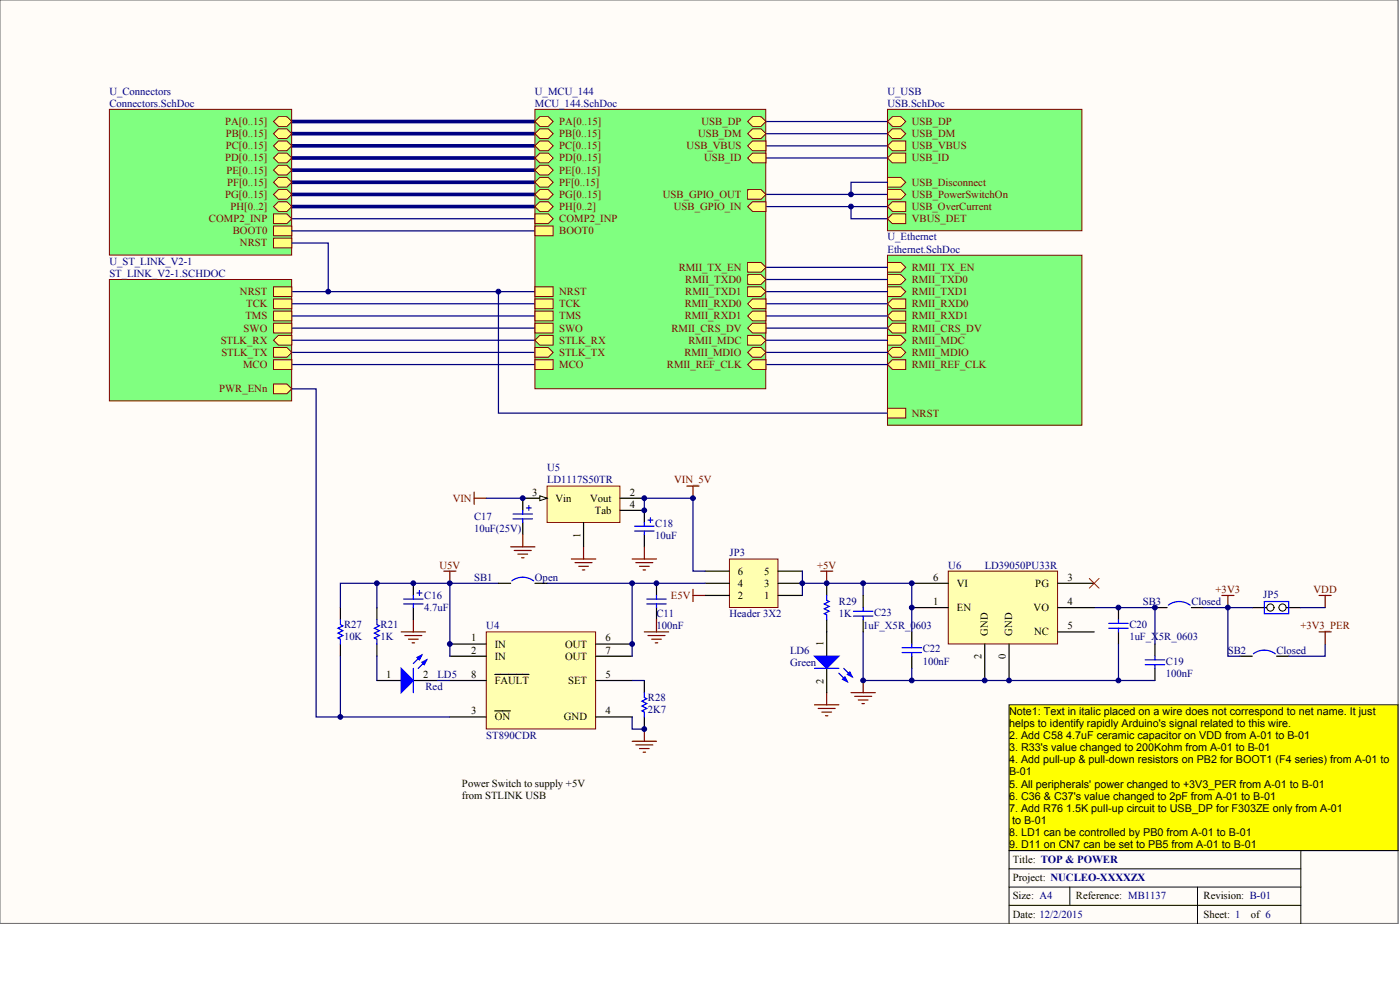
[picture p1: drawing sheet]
<svg xmlns="http://www.w3.org/2000/svg" width="840mm" height="594mm" viewBox="0 0 840 594" stroke-linecap="round" stroke-linejoin="round" font-family="sans-serif">
<defs><g id="words">
<g font-size="6.5">
<text x="605" y="428">Note1: Text in italic placed on a wire does not correspond to net name. It just</text>
<text x="605" y="436">helps to identify rapidly Arduino's signal related to this wire.</text>
<text x="605" y="443">2. Add C58 4.7uF ceramic capacitor on VDD from A-01 to B-01</text>
<text x="605" y="450">3. R33's value changed to 200Kohm from A-01 to B-01</text>
<text x="605" y="458">4. Add pull-up &amp; pull-down resistors on PB2 for BOOT1 (F4 series) from A-01 to</text>
<text x="605" y="465">B-01</text>
<text x="605" y="472">5. All peripherals' power changed to +3V3_PER from A-01 to B-01</text>
<text x="605" y="479">6. C36 &amp; C37's value changed to 2pF from A-01 to B-01</text>
<text x="605" y="487">7. Add R76 1.5K pull-up circuit to USB_DP for F303ZE only from A-01</text>
<text x="607" y="494">to B-01</text>
<text x="605" y="501">8. LD1 can be controlled by PB0 from A-01 to B-01</text>
<text x="605" y="509">9. D11 on CN7 can be set to PB5 from A-01 to B-01</text>
</g>
<g font-size="6.4" fill="#000080">
<text x="66" y="57">U_Connectors</text>
<text x="321" y="57">U_MCU_144</text>
<text x="532" y="57">U_USB</text>
<text x="66" y="64">Connectors.SchDoc</text>
<text x="321" y="64">MCU_144.SchDoc</text>
<text x="532" y="64">USB.SchDoc</text>
<text x="532" y="144">U_Ethernet</text>
<text x="532" y="151">Ethernet.SchDoc</text>
<text x="66" y="159">U_ST_LINK_V2-1</text>
<text x="66" y="166">ST_LINK_V2-1.SCHDOC</text>
<text x="328" y="283">U5</text>
<text x="328" y="290">LD1117S50TR</text>
<text x="284" y="312">C17</text>
<text x="393" y="316">C18</text>
<text x="284" y="319">10uF(25V)</text>
<text x="393" y="323">10uF</text>
<text x="437" y="334">JP3</text>
<text x="569" y="341">U6</text>
<text x="591" y="341">LD39050PU33R</text>
<text x="284" y="348">SB1</text>
<text x="321" y="348">Open</text>
<text x="254" y="359">C16</text>
<text x="758" y="358">JP5</text>
<text x="503" y="363">R29</text>
<text x="685" y="363">SB3</text>
<text x="715" y="363">Closed</text>
<text x="254" y="366">4.7uF</text>
<text x="394" y="370">C11</text>
<text x="437" y="370">Header 3X2</text>
<text x="503" y="370">1K</text>
<text x="524" y="369">C23</text>
<text x="206" y="377">R27</text>
<text x="228" y="377">R21</text>
<text x="292" y="377">U4</text>
<text x="394" y="377">100nF</text>
<text x="518" y="377">1uF_X5R_0603</text>
<text x="677" y="377">C20</text>
<text x="206" y="384">10K</text>
<text x="228" y="384">1K</text>
<text x="677" y="384">1uF_X5R_0603</text>
<text x="474" y="392">LD6</text>
<text x="553" y="391">C22</text>
<text x="736" y="392">SB2</text>
<text x="766" y="392">Closed</text>
<text x="474" y="399">Green</text>
<text x="553" y="398">100nF</text>
<text x="699" y="398">C19</text>
<text x="262" y="406">LD5</text>
<text x="699" y="406">100nF</text>
<text x="255" y="414">Red</text>
<text x="389" y="420">R28</text>
<text x="389" y="427">2K7</text>
<text x="292" y="443">ST890CDR</text>
</g>
<g font-size="6.4" fill="#800000">
<text x="135" y="75">PA[0..15]</text>
<text x="335" y="75">PA[0..15]</text>
<text x="421" y="75">USB_DP</text>
<text x="547" y="75">USB_DP</text>
<text x="135" y="82">PB[0..15]</text>
<text x="335" y="82">PB[0..15]</text>
<text x="419" y="82">USB_DM</text>
<text x="547" y="82">USB_DM</text>
<text x="135" y="89">PC[0..15]</text>
<text x="335" y="89">PC[0..15]</text>
<text x="412" y="89">USB_VBUS</text>
<text x="547" y="89">USB_VBUS</text>
<text x="135" y="97">PD[0..15]</text>
<text x="335" y="97">PD[0..15]</text>
<text x="422" y="97">USB_ID</text>
<text x="547" y="97">USB_ID</text>
<text x="136" y="104">PE[0..15]</text>
<text x="335" y="104">PE[0..15]</text>
<text x="136" y="111">PF[0..15]</text>
<text x="335" y="111">PF[0..15]</text>
<text x="547" y="111">USB_Disconnect</text>
<text x="135" y="119">PG[0..15]</text>
<text x="335" y="119">PG[0..15]</text>
<text x="398" y="119">USB_GPIO_OUT</text>
<text x="547" y="119">USB_PowerSwitchOn</text>
<text x="138" y="126">PH[0..2]</text>
<text x="335" y="126">PH[0..2]</text>
<text x="404" y="126">USB_GPIO_IN</text>
<text x="547" y="126">USB_OverCurrent</text>
<text x="125" y="133">COMP2_INP</text>
<text x="335" y="133">COMP2_INP</text>
<text x="547" y="133">VBUS_DET</text>
<text x="140" y="140">BOOT0</text>
<text x="335" y="140">BOOT0</text>
<text x="144" y="148">NRST</text>
<text x="407" y="162">RMII_TX_EN</text>
<text x="547" y="162">RMII_TX_EN</text>
<text x="411" y="170">RMII_TXD0</text>
<text x="547" y="170">RMII_TXD0</text>
<text x="144" y="177">NRST</text>
<text x="335" y="177">NRST</text>
<text x="411" y="177">RMII_TXD1</text>
<text x="547" y="177">RMII_TXD1</text>
<text x="148" y="184">TCK</text>
<text x="335" y="184">TCK</text>
<text x="411" y="184">RMII_RXD0</text>
<text x="547" y="184">RMII_RXD0</text>
<text x="147" y="191">TMS</text>
<text x="335" y="191">TMS</text>
<text x="411" y="191">RMII_RXD1</text>
<text x="547" y="191">RMII_RXD1</text>
<text x="146" y="199">SWO</text>
<text x="335" y="199">SWO</text>
<text x="403" y="199">RMII_CRS_DV</text>
<text x="547" y="199">RMII_CRS_DV</text>
<text x="132" y="206">STLK_RX</text>
<text x="335" y="206">STLK_RX</text>
<text x="413" y="206">RMII_MDC</text>
<text x="547" y="206">RMII_MDC</text>
<text x="133" y="213">STLK_TX</text>
<text x="335" y="213">STLK_TX</text>
<text x="410" y="213">RMII_MDIO</text>
<text x="547" y="213">RMII_MDIO</text>
<text x="146" y="221">MCO</text>
<text x="335" y="221">MCO</text>
<text x="400" y="221">RMII_REF_CLK</text>
<text x="547" y="221">RMII_REF_CLK</text>
<text x="131" y="235">PWR_ENn</text>
<text x="547" y="250">NRST</text>
<text x="404" y="290">VIN_5V</text>
<text x="272" y="301">VIN</text>
<text x="263" y="341">U5V</text>
<text x="490" y="341">+5V</text>
<text x="402" y="359">E5V</text>
<text x="729" y="355">+3V3</text>
<text x="788" y="355">VDD</text>
<text x="780" y="377">+3V3_PER</text>
</g>
<g font-size="6.4">
<text x="319" y="297">3</text>
<text x="378" y="297">2</text>
<text x="333" y="301">Vin</text>
<text x="354" y="301">Vout</text>
<text x="378" y="304">4</text>
<text x="357" y="308">Tab</text>
<text x="443" y="344">6</text>
<text x="458" y="344">5</text>
<text x="443" y="352">4</text>
<text x="458" y="352">3</text>
<text x="560" y="348">6</text>
<text x="574" y="352">VI</text>
<text x="621" y="352">PG</text>
<text x="640" y="348">3</text>
<text x="443" y="359">2</text>
<text x="458" y="359">1</text>
<text x="560" y="363">1</text>
<text x="640" y="363">4</text>
<text x="574" y="366">EN</text>
<text x="620" y="366">VO</text>
<text x="640" y="377">5</text>
<text x="620" y="381">NC</text>
<text x="283" y="385">1</text>
<text x="297" y="388">IN</text>
<text x="339" y="388">OUT</text>
<text x="363" y="385">6</text>
<text x="283" y="392">2</text>
<text x="297" y="395">IN</text>
<text x="339" y="395">OUT</text>
<text x="363" y="392">7</text>
<text x="232" y="406">1</text>
<text x="254" y="406">2</text>
<text x="283" y="406">8</text>
<text x="363" y="406">5</text>
<text x="297" y="410">FAULT</text>
<text x="341" y="410">SET</text>
<text x="283" y="428">3</text>
<text x="297" y="432">ON</text>
<text x="338" y="432">GND</text>
<text x="363" y="428">4</text>
<text x="277" y="472">Power Switch to supply +5V</text>
<text x="277" y="479">from STLINK USB</text>
<text x="607" y="517">Title: TOP &amp; POWER</text>
<text x="607" y="528">Project: NUCLEO-XXXXZX</text>
<text x="607" y="539">Size: A4</text>
<text x="645" y="539">Reference: MB1137</text>
<text x="722" y="539">Revision: B-01</text>
<text x="607" y="550">Date: 12/2/2015</text>
<text x="722" y="550">Sheet: 1</text>
<text x="750" y="550">of 6</text>
</g>
<g font-size="6.3">
<text x="348" y="322" transform="rotate(-90 348 322)">1</text>
<text x="592" y="381" transform="rotate(-90 592 381)">GND</text>
<text x="607" y="381" transform="rotate(-90 607 381)">GND</text>
<text x="494" y="388" transform="rotate(-90 494 388)">1</text>
<text x="589" y="395" transform="rotate(-90 589 395)">2</text>
<text x="603" y="395" transform="rotate(-90 603 395)">0</text>
<text x="494" y="410" transform="rotate(-90 494 410)">2</text>
</g>
</g></defs>
<path d="M0 0h838v554h-838z" fill="#fffcf8"/>
<path d="M0 0h838v554h-838z" fill="none" stroke="#696969" stroke-width=".6"/>
<path d="M0 0h838v554h-838z" fill="#fffcf8"/>
<path d="M0 0h838v554h-838z" fill="none" stroke="#696969" stroke-width=".6"/>
<path d="M780 510v44M838 510h-233v44M605 521h175M605 532h175M642 532v11M718 532v22M605 543h175" fill="none" stroke="#000" stroke-width=".6"/>
<g fill="none" stroke="#800000" stroke-width=".73">
<path d="M284 295v7M284 299h8M492 342h7M496 342v8M733 357h7M736 357v7M791 357h7M795 357v7M510 415h15M513 417h10M515 420h6M518 408v7"/>
<path d="M517 422h1"/>
</g>
<path d="M547 379v7M671 364v8M671 379v7M751 364h13M547 393v8M693 386v7M693 401v7" fill="none" stroke="#000" stroke-width=".73"/>
<path d="M665 377h12M665 374h12M671 372v2M671 377v2M541 388h12M541 391h12M547 386v2M547 391v2M687 396h11M687 398h11M693 393v3M693 398v3" fill="none" stroke="#00f" stroke-width=".73"/>
<path d="M518 357v-7h29v29M656 364h37v22M671 386v22" fill="none" stroke="#000080" stroke-width=".73"/>
<circle cx="762" cy="364" r="2.2" fill="#fffcf8"/>
<circle cx="762" cy="364" r="2.2" fill="none" stroke="#000" stroke-width=".6"/>
<path d="M767 364h13" fill="none" stroke="#000" stroke-width=".73"/>
<circle cx="769" cy="364" r="2.2" fill="#fffcf8"/>
<circle cx="769" cy="364" r="2.2" fill="none" stroke="#000" stroke-width=".6"/>
<g fill="none" stroke="#00f" stroke-width=".73">
<path d="M308 308h11M308 311h11M314 306v2M314 311v2M316 305h3M317 303v3M381 315h11M381 318h11M386 313v2M386 318v3M389 312h3M390 310v3"/>
<path d="M496 357v3l1 1-3 1 3 2-3 1 3 1-3 2 2 1v3M758 361h15v7h-15z"/>
</g>
<path d="M175 175h146M175 182h146M175 189h146M175 197h146M175 204h146M175 211h146M175 219h146M780 364h15" fill="none" stroke="#000080" stroke-width=".73"/>
<path d="M175 73h146M175 80h146M175 87h146M175 117h146M175 109h146" fill="none" stroke="#000080" stroke-width="2.2"/>
<g fill="none" stroke="#800000" stroke-width=".73">
<path d="M306 328h15M308 330h11M311 332h5M313 334h1M314 321v7M343 335h14M345 337h10M347 339h6M350 328v7M349 342h2M496 415v8M488 423h15"/>
<path d="M491 425h10M493 427h6M495 429h2"/>
</g>
<path d="M314 299v7M314 313v8M386 306v7M386 321v7M496 350v7M496 372v7" fill="none" stroke="#000" stroke-width=".73"/>
<path d="M328 291h44v22h-44z" fill="#ffffb0"/>
<path d="M328 291h44v22h-44z" fill="none" stroke="#800000" stroke-width=".6"/>
<path d="M314 299h14" fill="none" stroke="#000" stroke-width=".73"/>
<path d="M324 297l4 2-4 1z" fill="#fffcf8"/>
<path d="M324 297l4 2-4 1z" fill="none" stroke="#000" stroke-width=".6"/>
<path d="M372 299h14M350 313v15M372 306h14" fill="none" stroke="#000" stroke-width=".73"/>
<path d="M569 342h65v44h-65z" fill="#ffffb0"/>
<path d="M569 342h65v44h-65z" fill="none" stroke="#800000" stroke-width=".6"/>
<path d="M547 350h22M634 350h22M547 364h22M634 364h22M634 379h22M591 386v22M605 386v22" fill="none" stroke="#000" stroke-width=".73"/>
<path d="M518 379v29h175M547 401v7" fill="none" stroke="#000080" stroke-width=".73"/>
<path d="M605 423h233v87h-233z" fill="#ff0"/>
<path d="M605 423h233v87h-233z" fill="none" stroke="#000" stroke-width=".6"/>
<path d="M248 350v7M518 357v7M248 364v8M518 372v7" fill="none" stroke="#000" stroke-width=".73"/>
<path d="M242 359h12M248 357v2M250 355h3M252 354v3M242 362h12M248 362v2M512 369h11M512 366h11M518 364v2M518 369v3" fill="none" stroke="#00f" stroke-width=".73"/>
<path d="M379 335h15M381 337h11M384 339h5M386 328v7M386 342h1M416 353v8M416 357h7M241 379h14M248 372v7M243 381h10M245 383h6M247 385h2" fill="none" stroke="#800000" stroke-width=".73"/>
<path d="M292 379h65v58h-65z" fill="#ffffb0"/>
<path d="M292 379h65v58h-65z" fill="none" stroke="#800000" stroke-width=".6"/>
<g fill="none" stroke="#000" stroke-width=".73">
<path d="M394 350v7M204 364v8M394 364v8M204 386v7M270 386h22M270 393h22M357 386h22M357 393h22M226 408h15M248 408h14M270 408h22M297 404h20"/>
<path d="M357 408h22M386 408v7M270 430h22M297 426h9M357 430h22M386 430v7"/>
</g>
<path d="M386 379h15M394 372v7M389 381h10M391 383h6M393 385h1M386 437v7M379 444h15M381 447h11M384 449h5M386 451h1" fill="none" stroke="#800000" stroke-width=".73"/>
<path d="M388 359h12M394 357v2M204 372v2l2 1-3 2 3 1-3 2 3 1-3 1 1 1v3M388 362h12M394 362v2M386 415v3l2 1-3 1 3 2-3 1 3 2-3 1 1 1v3" fill="none" stroke="#00f" stroke-width=".73"/>
<path d="M299 350h-95v14" fill="none" stroke="#000080" stroke-width=".73"/>
<path d="M241 401l7 7-7 7z" fill="#00f"/>
<path d="M253 393l-5 5M256 396l-5 5M241 401l7 7-7 7z" fill="none" stroke="#00f" stroke-width=".73"/>
<path d="M253 397l3-1-2 2z" fill="#00f"/>
<path d="M253 397l3-1-2 2z" fill="none" stroke="#00f" stroke-width=".73"/>
<path d="M250 394l3-1-1 3z" fill="#00f"/>
<path d="M307 348a11 11 0 0 1 13 0M226 372v2l1 1-2 2 2 1-2 2 2 1-2 1 1 1v3M701 363a11 11 0 0 1 13 0M250 394l3-1-1 3zM248 401v14" fill="none" stroke="#00f" stroke-width=".73"/>
<path d="M299 350h7M321 350h7M226 364v8M693 364h7M715 364h7M226 386v7" fill="none" stroke="#000" stroke-width=".73"/>
<g fill="none" stroke="#000080" stroke-width=".73">
<path d="M459 73h73M459 80h73M459 87h73M459 95h73M459 117h73M175 131h146M459 124h73M175 233h15v197h14M226 350v14M270 350v43M379 350v43M204 393v37h66"/>
<path d="M226 393v15M262 408h8M379 408h7M379 430v7h7"/>
</g>
<path d="M266 342h7M270 342v8" fill="none" stroke="#800000" stroke-width=".73"/>
<path d="M175 95h146M175 102h146M175 124h146" fill="none" stroke="#000080" stroke-width="2.2"/>
<path d="M653 347l6 6M659 347l-6 6" fill="none" stroke="#f00" stroke-width=".6"/>
<path d="M66 66h109v87h-109z" fill="#80ff80"/>
<path d="M66 66h109v87h-109z" fill="none" stroke="#800000" stroke-width=".6"/>
<path d="M164 73l3-3h5l3 3-3 3h-5z" fill-rule="evenodd" fill="#ffff80"/>
<path d="M164 73l3-3h5l3 3-3 3h-5z" fill="none" stroke="#800000" stroke-width=".6"/>
<path d="M164 80l3-3h5l3 3-3 3h-5z" fill-rule="evenodd" fill="#ffff80"/>
<path d="M164 80l3-3h5l3 3-3 3h-5z" fill="none" stroke="#800000" stroke-width=".6"/>
<path d="M164 87l3-2h5l3 2-3 3h-5z" fill-rule="evenodd" fill="#ffff80"/>
<path d="M164 87l3-2h5l3 2-3 3h-5z" fill="none" stroke="#800000" stroke-width=".6"/>
<path d="M164 143h11v6h-11z" fill-rule="evenodd" fill="#ffff80"/>
<path d="M164 143h11v6h-11z" fill="none" stroke="#800000" stroke-width=".6"/>
<path d="M164 135h11v6h-11z" fill-rule="evenodd" fill="#ffff80"/>
<path d="M164 135h11v6h-11z" fill="none" stroke="#800000" stroke-width=".6"/>
<path d="M164 95l3-3h5l3 3-3 3h-5z" fill-rule="evenodd" fill="#ffff80"/>
<path d="M164 95l3-3h5l3 3-3 3h-5z" fill="none" stroke="#800000" stroke-width=".6"/>
<path d="M164 102l3-3h5l3 3-3 3h-5z" fill-rule="evenodd" fill="#ffff80"/>
<path d="M164 102l3-3h5l3 3-3 3h-5z" fill="none" stroke="#800000" stroke-width=".6"/>
<path d="M164 109l3-3h5l3 3-3 3h-5z" fill-rule="evenodd" fill="#ffff80"/>
<path d="M164 109l3-3h5l3 3-3 3h-5z" fill="none" stroke="#800000" stroke-width=".6"/>
<path d="M164 117l3-3h5l3 3-3 2h-5z" fill-rule="evenodd" fill="#ffff80"/>
<path d="M164 117l3-3h5l3 3-3 2h-5z" fill="none" stroke="#800000" stroke-width=".6"/>
<path d="M164 124l3-3h5l3 3-3 3h-5z" fill-rule="evenodd" fill="#ffff80"/>
<path d="M164 124l3-3h5l3 3-3 3h-5z" fill="none" stroke="#800000" stroke-width=".6"/>
<path d="M164 128h8l3 3-3 3h-8z" fill-rule="evenodd" fill="#ffff80"/>
<path d="M164 128h8l3 3-3 3h-8z" fill="none" stroke="#800000" stroke-width=".6"/>
<path d="M66 168h109v72h-109z" fill="#80ff80"/>
<path d="M66 168h109v72h-109z" fill="none" stroke="#800000" stroke-width=".6"/>
<path d="M164 186h11v6h-11z" fill-rule="evenodd" fill="#ffff80"/>
<path d="M164 186h11v6h-11z" fill="none" stroke="#800000" stroke-width=".6"/>
<path d="M164 179h11v6h-11z" fill-rule="evenodd" fill="#ffff80"/>
<path d="M164 179h11v6h-11z" fill="none" stroke="#800000" stroke-width=".6"/>
<path d="M164 216h11v5h-11z" fill-rule="evenodd" fill="#ffff80"/>
<path d="M164 216h11v5h-11z" fill="none" stroke="#800000" stroke-width=".6"/>
<path d="M164 172h11v6h-11z" fill-rule="evenodd" fill="#ffff80"/>
<path d="M164 172h11v6h-11z" fill="none" stroke="#800000" stroke-width=".6"/>
<path d="M164 204l3-3h8v6h-8z" fill-rule="evenodd" fill="#ffff80"/>
<path d="M164 204l3-3h8v6h-8z" fill="none" stroke="#800000" stroke-width=".6"/>
<path d="M164 208h8l3 3-3 3h-8z" fill-rule="evenodd" fill="#ffff80"/>
<path d="M164 208h8l3 3-3 3h-8z" fill="none" stroke="#800000" stroke-width=".6"/>
<path d="M164 194h11v6h-11z" fill-rule="evenodd" fill="#ffff80"/>
<path d="M164 194h11v6h-11z" fill="none" stroke="#800000" stroke-width=".6"/>
<path d="M164 230h8l3 3-3 3h-8z" fill-rule="evenodd" fill="#ffff80"/>
<path d="M164 230h8l3 3-3 3h-8z" fill="none" stroke="#800000" stroke-width=".6"/>
<path d="M175 138h146" fill="none" stroke="#000080" stroke-width=".73"/>
<path d="M532 153h117v102h-117z" fill="#80ff80"/>
<path d="M532 153h117v102h-117z" fill="none" stroke="#800000" stroke-width=".6"/>
<path d="M532 165h8l3 3-3 2h-8z" fill-rule="evenodd" fill="#ffff80"/>
<path d="M532 165h8l3 3-3 2h-8z" fill="none" stroke="#800000" stroke-width=".6"/>
<path d="M532 157h8l3 3-3 3h-8z" fill-rule="evenodd" fill="#ffff80"/>
<path d="M532 157h8l3 3-3 3h-8z" fill="none" stroke="#800000" stroke-width=".6"/>
<path d="M532 182l3-3h8v6h-8z" fill-rule="evenodd" fill="#ffff80"/>
<path d="M532 182l3-3h8v6h-8z" fill="none" stroke="#800000" stroke-width=".6"/>
<path d="M532 219l3-3h8v5h-8z" fill-rule="evenodd" fill="#ffff80"/>
<path d="M532 219l3-3h8v5h-8z" fill="none" stroke="#800000" stroke-width=".6"/>
<path d="M532 197l3-3h8v6h-8z" fill-rule="evenodd" fill="#ffff80"/>
<path d="M532 197l3-3h8v6h-8z" fill="none" stroke="#800000" stroke-width=".6"/>
<path d="M532 201h8l3 3-3 3h-8z" fill-rule="evenodd" fill="#ffff80"/>
<path d="M532 201h8l3 3-3 3h-8z" fill="none" stroke="#800000" stroke-width=".6"/>
<path d="M532 211l3-3h5l3 3-3 3h-5z" fill-rule="evenodd" fill="#ffff80"/>
<path d="M532 211l3-3h5l3 3-3 3h-5z" fill="none" stroke="#800000" stroke-width=".6"/>
<path d="M532 245h11v6h-11z" fill-rule="evenodd" fill="#ffff80"/>
<path d="M532 245h11v6h-11z" fill="none" stroke="#800000" stroke-width=".6"/>
<path d="M532 172h8l3 3-3 3h-8z" fill-rule="evenodd" fill="#ffff80"/>
<path d="M532 172h8l3 3-3 3h-8z" fill="none" stroke="#800000" stroke-width=".6"/>
<path d="M532 189l3-3h8v6h-8z" fill-rule="evenodd" fill="#ffff80"/>
<path d="M532 189l3-3h8v6h-8z" fill="none" stroke="#800000" stroke-width=".6"/>
<path d="M175 146h22v29M299 175v73h233M459 160h73M459 168h73M459 175h73M459 182h73M459 189h73M459 197h73M459 219h73M459 204h73M459 211h73" fill="none" stroke="#000080" stroke-width=".73"/>
<path d="M437 335h30v29h-30z" fill="#ffffb0"/>
<path d="M437 335h30v29h-30z" fill="none" stroke="#800000" stroke-width=".6"/>
<path d="M423 342h14M423 350h14M423 357h14M467 342h14M467 350h14M467 357h14M496 379v14M744 393h7M766 393h7M496 401v14" fill="none" stroke="#000" stroke-width=".73"/>
<path d="M510 124v7h22M292 299h22M386 306v-7h30v43h7M328 350h95M481 350h37M481 342v15M722 364h29M736 364v29h8M795 386v7h-22" fill="none" stroke="#000080" stroke-width=".73"/>
<path d="M412 291h7M416 291v8M791 379h7M795 379v7" fill="none" stroke="#800000" stroke-width=".73"/>
<path d="M752 392a11 11 0 0 1 13 0" fill="none" stroke="#00f" stroke-width=".73"/>
<path d="M488 393h15l-7 8z" fill="#00f"/>
<path d="M488 393h15l-7 8zM503 404l5 5M506 401l5 5" fill="none" stroke="#00f" stroke-width=".73"/>
<path d="M505 407l2-1 1 3z" fill="#00f"/>
<path d="M505 407l2-1 1 3z" fill="none" stroke="#00f" stroke-width=".73"/>
<path d="M508 404l2-1 1 3z" fill="#00f"/>
<path d="M488 401h15M508 404l2-1 1 3z" fill="none" stroke="#00f" stroke-width=".73"/>
<path d="M321 66h138v167h-138z" fill="#80ff80"/>
<path d="M321 66h138v167h-138z" fill="none" stroke="#800000" stroke-width=".6"/>
<path d="M321 172h11v6h-11z" fill-rule="evenodd" fill="#ffff80"/>
<path d="M321 172h11v6h-11z" fill="none" stroke="#800000" stroke-width=".6"/>
<path d="M321 216h11v5h-11z" fill-rule="evenodd" fill="#ffff80"/>
<path d="M321 216h11v5h-11z" fill="none" stroke="#800000" stroke-width=".6"/>
<path d="M321 208h8l3 3-3 3h-8z" fill-rule="evenodd" fill="#ffff80"/>
<path d="M321 208h8l3 3-3 3h-8z" fill="none" stroke="#800000" stroke-width=".6"/>
<path d="M321 204l3-3h8v6h-8z" fill-rule="evenodd" fill="#ffff80"/>
<path d="M321 204l3-3h8v6h-8z" fill="none" stroke="#800000" stroke-width=".6"/>
<path d="M321 73l3-3h5l3 3-3 3h-5z" fill-rule="evenodd" fill="#ffff80"/>
<path d="M321 73l3-3h5l3 3-3 3h-5z" fill="none" stroke="#800000" stroke-width=".6"/>
<path d="M321 80l3-3h5l3 3-3 3h-5z" fill-rule="evenodd" fill="#ffff80"/>
<path d="M321 80l3-3h5l3 3-3 3h-5z" fill="none" stroke="#800000" stroke-width=".6"/>
<path d="M321 87l3-2h5l3 2-3 3h-5z" fill-rule="evenodd" fill="#ffff80"/>
<path d="M321 87l3-2h5l3 2-3 3h-5z" fill="none" stroke="#800000" stroke-width=".6"/>
<path d="M321 179h11v6h-11z" fill-rule="evenodd" fill="#ffff80"/>
<path d="M321 179h11v6h-11z" fill="none" stroke="#800000" stroke-width=".6"/>
<path d="M321 186h11v6h-11z" fill-rule="evenodd" fill="#ffff80"/>
<path d="M321 186h11v6h-11z" fill="none" stroke="#800000" stroke-width=".6"/>
<path d="M321 194h11v6h-11z" fill-rule="evenodd" fill="#ffff80"/>
<path d="M321 194h11v6h-11z" fill="none" stroke="#800000" stroke-width=".6"/>
<path d="M321 135h11v6h-11z" fill-rule="evenodd" fill="#ffff80"/>
<path d="M321 135h11v6h-11z" fill="none" stroke="#800000" stroke-width=".6"/>
<path d="M321 95l3-3h5l3 3-3 3h-5z" fill-rule="evenodd" fill="#ffff80"/>
<path d="M321 95l3-3h5l3 3-3 3h-5z" fill="none" stroke="#800000" stroke-width=".6"/>
<path d="M321 102l3-3h5l3 3-3 3h-5z" fill-rule="evenodd" fill="#ffff80"/>
<path d="M321 102l3-3h5l3 3-3 3h-5z" fill="none" stroke="#800000" stroke-width=".6"/>
<path d="M321 109l3-3h5l3 3-3 3h-5z" fill-rule="evenodd" fill="#ffff80"/>
<path d="M321 109l3-3h5l3 3-3 3h-5z" fill="none" stroke="#800000" stroke-width=".6"/>
<path d="M321 117l3-3h5l3 3-3 2h-5z" fill-rule="evenodd" fill="#ffff80"/>
<path d="M321 117l3-3h5l3 3-3 2h-5z" fill="none" stroke="#800000" stroke-width=".6"/>
<path d="M321 124l3-3h5l3 3-3 3h-5z" fill-rule="evenodd" fill="#ffff80"/>
<path d="M321 124l3-3h5l3 3-3 3h-5z" fill="none" stroke="#800000" stroke-width=".6"/>
<path d="M448 80l3-3h5l3 3-3 3h-5z" fill-rule="evenodd" fill="#ffff80"/>
<path d="M448 80l3-3h5l3 3-3 3h-5z" fill="none" stroke="#800000" stroke-width=".6"/>
<path d="M448 73l3-3h5l3 3-3 3h-5z" fill-rule="evenodd" fill="#ffff80"/>
<path d="M448 73l3-3h5l3 3-3 3h-5z" fill="none" stroke="#800000" stroke-width=".6"/>
<path d="M448 114h8l3 3-3 2h-8z" fill-rule="evenodd" fill="#ffff80"/>
<path d="M448 114h8l3 3-3 2h-8z" fill="none" stroke="#800000" stroke-width=".6"/>
<path d="M448 124l3-3h8v6h-8z" fill-rule="evenodd" fill="#ffff80"/>
<path d="M448 124l3-3h8v6h-8z" fill="none" stroke="#800000" stroke-width=".6"/>
<path d="M448 95l3-3h8v6h-8z" fill-rule="evenodd" fill="#ffff80"/>
<path d="M448 95l3-3h8v6h-8z" fill="none" stroke="#800000" stroke-width=".6"/>
<path d="M448 87l3-2h8v5h-8z" fill-rule="evenodd" fill="#ffff80"/>
<path d="M448 87l3-2h8v5h-8z" fill="none" stroke="#800000" stroke-width=".6"/>
<path d="M448 165h8l3 3-3 2h-8z" fill-rule="evenodd" fill="#ffff80"/>
<path d="M448 165h8l3 3-3 2h-8z" fill="none" stroke="#800000" stroke-width=".6"/>
<path d="M448 157h8l3 3-3 3h-8z" fill-rule="evenodd" fill="#ffff80"/>
<path d="M448 157h8l3 3-3 3h-8z" fill="none" stroke="#800000" stroke-width=".6"/>
<path d="M448 182l3-3h8v6h-8z" fill-rule="evenodd" fill="#ffff80"/>
<path d="M448 182l3-3h8v6h-8z" fill="none" stroke="#800000" stroke-width=".6"/>
<path d="M448 219l3-3h8v5h-8z" fill-rule="evenodd" fill="#ffff80"/>
<path d="M448 219l3-3h8v5h-8z" fill="none" stroke="#800000" stroke-width=".6"/>
<path d="M448 197l3-3h8v6h-8z" fill-rule="evenodd" fill="#ffff80"/>
<path d="M448 197l3-3h8v6h-8z" fill="none" stroke="#800000" stroke-width=".6"/>
<path d="M448 201h8l3 3-3 3h-8z" fill-rule="evenodd" fill="#ffff80"/>
<path d="M448 201h8l3 3-3 3h-8z" fill="none" stroke="#800000" stroke-width=".6"/>
<path d="M448 211l3-3h5l3 3-3 3h-5z" fill-rule="evenodd" fill="#ffff80"/>
<path d="M448 211l3-3h5l3 3-3 3h-5z" fill="none" stroke="#800000" stroke-width=".6"/>
<path d="M448 172h8l3 3-3 3h-8z" fill-rule="evenodd" fill="#ffff80"/>
<path d="M448 172h8l3 3-3 3h-8z" fill="none" stroke="#800000" stroke-width=".6"/>
<path d="M448 189l3-3h8v6h-8z" fill-rule="evenodd" fill="#ffff80"/>
<path d="M448 189l3-3h8v6h-8z" fill="none" stroke="#800000" stroke-width=".6"/>
<path d="M321 128h8l3 3-3 3h-8z" fill-rule="evenodd" fill="#ffff80"/>
<path d="M321 128h8l3 3-3 3h-8z" fill="none" stroke="#800000" stroke-width=".6"/>
<path d="M532 66h117v72h-117z" fill="#80ff80"/>
<path d="M532 66h117v72h-117z" fill="none" stroke="#800000" stroke-width=".6"/>
<path d="M532 114h8l3 3-3 2h-8z" fill-rule="evenodd" fill="#ffff80"/>
<path d="M532 114h8l3 3-3 2h-8z" fill="none" stroke="#800000" stroke-width=".6"/>
<path d="M532 124l3-3h8v6h-8z" fill-rule="evenodd" fill="#ffff80"/>
<path d="M532 124l3-3h8v6h-8z" fill="none" stroke="#800000" stroke-width=".6"/>
<path d="M532 80l3-3h5l3 3-3 3h-5z" fill-rule="evenodd" fill="#ffff80"/>
<path d="M532 80l3-3h5l3 3-3 3h-5z" fill="none" stroke="#800000" stroke-width=".6"/>
<path d="M532 73l3-3h5l3 3-3 3h-5z" fill-rule="evenodd" fill="#ffff80"/>
<path d="M532 73l3-3h5l3 3-3 3h-5z" fill="none" stroke="#800000" stroke-width=".6"/>
<path d="M532 95l3-3h8v6h-8z" fill-rule="evenodd" fill="#ffff80"/>
<path d="M532 95l3-3h8v6h-8z" fill="none" stroke="#800000" stroke-width=".6"/>
<path d="M532 87l3-2h8v5h-8z" fill-rule="evenodd" fill="#ffff80"/>
<path d="M532 87l3-2h8v5h-8z" fill="none" stroke="#800000" stroke-width=".6"/>
<path d="M532 106h8l3 3-3 3h-8z" fill-rule="evenodd" fill="#ffff80"/>
<path d="M532 106h8l3 3-3 3h-8z" fill="none" stroke="#800000" stroke-width=".6"/>
<path d="M532 131l3-3h8v6h-8z" fill-rule="evenodd" fill="#ffff80"/>
<path d="M532 131l3-3h8v6h-8z" fill="none" stroke="#800000" stroke-width=".6"/>
<path d="M532 109h-22v8" fill="none" stroke="#000080" stroke-width=".73"/>
<circle cx="197" cy="175" r="1.4" fill="#000080"/>
<circle cx="197" cy="175" r="1.4" fill="none" stroke="#000080" stroke-width=".6"/>
<circle cx="204" cy="430" r="1.4" fill="#000080"/>
<circle cx="204" cy="430" r="1.4" fill="none" stroke="#000080" stroke-width=".6"/>
<circle cx="226" cy="350" r="1.4" fill="#000080"/>
<circle cx="226" cy="350" r="1.4" fill="none" stroke="#000080" stroke-width=".6"/>
<circle cx="248" cy="350" r="1.4" fill="#000080"/>
<circle cx="248" cy="350" r="1.4" fill="none" stroke="#000080" stroke-width=".6"/>
<circle cx="270" cy="386" r="1.4" fill="#000080"/>
<circle cx="270" cy="386" r="1.4" fill="none" stroke="#000080" stroke-width=".6"/>
<circle cx="270" cy="350" r="1.4" fill="#000080"/>
<circle cx="270" cy="350" r="1.4" fill="none" stroke="#000080" stroke-width=".6"/>
<circle cx="299" cy="175" r="1.4" fill="#000080"/>
<circle cx="299" cy="175" r="1.4" fill="none" stroke="#000080" stroke-width=".6"/>
<circle cx="313" cy="299" r="1.4" fill="#000080"/>
<circle cx="313" cy="299" r="1.4" fill="none" stroke="#000080" stroke-width=".6"/>
<circle cx="379" cy="386" r="1.4" fill="#000080"/>
<circle cx="379" cy="386" r="1.4" fill="none" stroke="#000080" stroke-width=".6"/>
<circle cx="379" cy="350" r="1.4" fill="#000080"/>
<circle cx="379" cy="350" r="1.4" fill="none" stroke="#000080" stroke-width=".6"/>
<circle cx="386" cy="437" r="1.4" fill="#000080"/>
<circle cx="386" cy="437" r="1.4" fill="none" stroke="#000080" stroke-width=".6"/>
<circle cx="386" cy="306" r="1.4" fill="#000080"/>
<circle cx="386" cy="306" r="1.4" fill="none" stroke="#000080" stroke-width=".6"/>
<circle cx="386" cy="299" r="1.4" fill="#000080"/>
<circle cx="386" cy="299" r="1.4" fill="none" stroke="#000080" stroke-width=".6"/>
<circle cx="394" cy="350" r="1.4" fill="#000080"/>
<circle cx="394" cy="350" r="1.4" fill="none" stroke="#000080" stroke-width=".6"/>
<circle cx="416" cy="299" r="1.4" fill="#000080"/>
<circle cx="416" cy="299" r="1.4" fill="none" stroke="#000080" stroke-width=".6"/>
<circle cx="481" cy="350" r="1.4" fill="#000080"/>
<circle cx="481" cy="350" r="1.4" fill="none" stroke="#000080" stroke-width=".6"/>
<circle cx="496" cy="350" r="1.4" fill="#000080"/>
<circle cx="496" cy="350" r="1.4" fill="none" stroke="#000080" stroke-width=".6"/>
<circle cx="510" cy="124" r="1.4" fill="#000080"/>
<circle cx="510" cy="124" r="1.4" fill="none" stroke="#000080" stroke-width=".6"/>
<circle cx="510" cy="117" r="1.4" fill="#000080"/>
<circle cx="510" cy="117" r="1.4" fill="none" stroke="#000080" stroke-width=".6"/>
<circle cx="518" cy="408" r="1.4" fill="#000080"/>
<circle cx="518" cy="408" r="1.4" fill="none" stroke="#000080" stroke-width=".6"/>
<circle cx="518" cy="350" r="1.4" fill="#000080"/>
<circle cx="518" cy="350" r="1.4" fill="none" stroke="#000080" stroke-width=".6"/>
<circle cx="547" cy="408" r="1.4" fill="#000080"/>
<circle cx="547" cy="408" r="1.4" fill="none" stroke="#000080" stroke-width=".6"/>
<circle cx="547" cy="364" r="1.4" fill="#000080"/>
<circle cx="547" cy="364" r="1.4" fill="none" stroke="#000080" stroke-width=".6"/>
<circle cx="547" cy="350" r="1.4" fill="#000080"/>
<circle cx="547" cy="350" r="1.4" fill="none" stroke="#000080" stroke-width=".6"/>
<circle cx="591" cy="408" r="1.4" fill="#000080"/>
<circle cx="591" cy="408" r="1.4" fill="none" stroke="#000080" stroke-width=".6"/>
<circle cx="605" cy="408" r="1.4" fill="#000080"/>
<circle cx="605" cy="408" r="1.4" fill="none" stroke="#000080" stroke-width=".6"/>
<circle cx="671" cy="408" r="1.4" fill="#000080"/>
<circle cx="671" cy="408" r="1.4" fill="none" stroke="#000080" stroke-width=".6"/>
<circle cx="671" cy="364" r="1.4" fill="#000080"/>
<circle cx="671" cy="364" r="1.4" fill="none" stroke="#000080" stroke-width=".6"/>
<circle cx="693" cy="364" r="1.4" fill="#000080"/>
<circle cx="693" cy="364" r="1.4" fill="none" stroke="#000080" stroke-width=".6"/>
<circle cx="736" cy="364" r="1.4" fill="#000080"/>
<circle cx="736" cy="364" r="1.4" fill="none" stroke="#000080" stroke-width=".6"/>
<use href="#words"/>
</svg>
